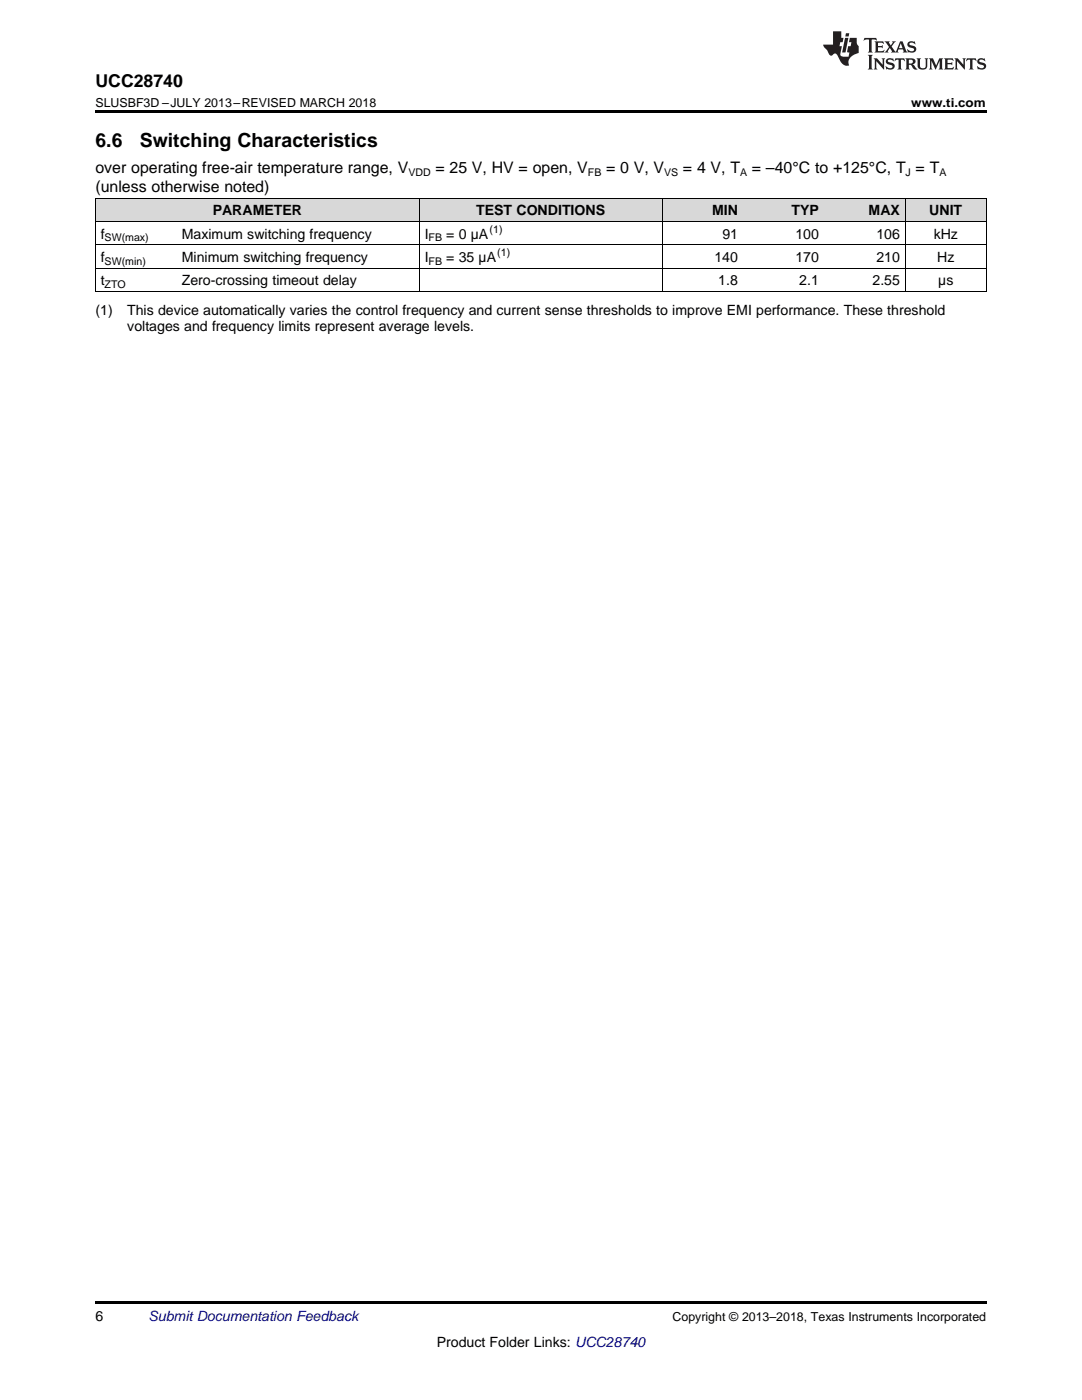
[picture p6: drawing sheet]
<svg xmlns="http://www.w3.org/2000/svg" width="216mm" height="279mm" viewBox="0 0 216 279" stroke-linecap="round" stroke-linejoin="round" font-family="sans-serif">
<defs><g id="words">
<g font-size="3.9">
<text x="19" y="29.3">6.6</text>
<text x="27.9" y="29.3">Switching Characteristics</text>
</g>
<text font-size="3.5" x="19" y="17.3">UCC28740</text>
<g font-size="3.2">
<text x="19" y="34.4">over operating free-air temperature range, V</text>
<text x="86.9" y="34.4">= 25 V, HV = open, V</text>
<text x="120.9" y="34.4">= 0 V, V</text>
<text x="136.3" y="34.4">= 4 V, T</text>
<text x="150" y="34.4">= –40°C to +125°C, T = T</text>
<text x="19" y="38.3">(unless otherwise noted)</text>
</g>
<g font-size="2.8">
<text x="20.1" y="47.6">f</text>
<text x="36.3" y="47.6">Maximum switching frequency</text>
<text x="42.4" y="43">PARAMETER</text>
<text x="84.7" y="47.6">I</text>
<text x="89" y="47.6">= 0 µA</text>
<text x="95" y="43">TEST CONDITIONS</text>
<text x="142.1" y="43">MIN</text>
<text x="144.1" y="47.6">91</text>
<text x="157.9" y="43">TYP</text>
<text x="158.7" y="47.6">100</text>
<text x="173.3" y="43">MAX</text>
<text x="174.9" y="47.6">106</text>
<text x="185.4" y="43">UNIT</text>
<text x="186.3" y="47.6">kHz</text>
<text x="20.1" y="52.3">f</text>
<text x="36.3" y="52.3">Minimum switching frequency</text>
<text x="84.7" y="52.3">I</text>
<text x="89" y="52.3">= 35 µA</text>
<text x="142.6" y="52.3">140</text>
<text x="158.7" y="52.3">170</text>
<text x="174.9" y="52.3">210</text>
<text x="187" y="52.3">Hz</text>
<text x="20.1" y="56.9">t</text>
<text x="36.3" y="56.9">Zero-crossing timeout delay</text>
<text x="143.3" y="56.9">1.8</text>
<text x="159.5" y="56.9">2.1</text>
<text x="174.1" y="56.9">2.55</text>
<text x="187.2" y="56.9">µs</text>
<text x="19" y="62.8">(1)</text>
<text x="25.4" y="62.8">This device automatically varies the control frequency and current sense thresholds to improve EMI performance. These threshold</text>
<text x="25.4" y="66">voltages and frequency limits represent average levels.</text>
<text x="19" y="263.6">6</text>
<text x="87.1" y="268.9">Product Folder Links: UCC28740</text>
</g>
<text font-size="2.8" fill="#0000c8" x="29.6" y="263.6">Submit Documentation Feedback</text>
<g font-size="2.5">
<text x="19" y="21.4">SLUSBF3D –JULY 2013–REVISED MARCH 2018</text>
<text x="181.8" y="21.4">www.ti.com</text>
<text x="134.2" y="263.6">Copyright © 2013–2018, Texas Instruments Incorporated</text>
</g>
<g font-size="2.1">
<text x="81.5" y="35.1">VDD</text>
<text x="117.3" y="35.1">FB</text>
<text x="132.5" y="35.1">VS</text>
<text x="147.7" y="35.1">A</text>
<text x="180.7" y="35.1">J</text>
<text x="187.4" y="35.1">A</text>
<text x="97.7" y="46.5">(1)</text>
<text x="20.9" y="48.2">SW(max)</text>
<text x="20.9" y="52.8">SW(min)</text>
<text x="85.5" y="48.2">FB</text>
<text x="85.5" y="52.8">FB</text>
<text x="99.2" y="51.2">(1)</text>
<text x="20.9" y="57.5">ZTO</text>
</g>
</g></defs>
<g fill="#d8d8d8">
<path d="M19 39.6h16.2v4.6h-16.2z"/>
<path d="M35.2 39.6h48.5v4.6h-48.5z"/>
<path d="M83.7 39.6h48.5v4.6h-48.5z"/>
<path d="M132.2 39.6h16.1v4.6h-16.1z"/>
<path d="M148.3 39.6h16.2v4.6h-16.2z"/>
<path d="M164.5 39.6h16.2v4.6h-16.2z"/>
<path d="M180.7 39.6h16.1v4.6h-16.1z"/>
</g>
<path d="M19 22h177.8v.5h-177.8zM19 58.2h.2zM83.6 58.2h.1zM132.1 58.2h.1zM148.2 58.2h.1zM164.4 58.2h.1zM180.6 58.2h.1zM196.7 58.2h.1zM19 259.7h177.8v.5h-177.8z" fill="#000"/>
<path d="M19 39.5h177.8M19.1 39.5v18.7M83.6 39.5v18.7M132.1 39.5v18.7M180.6 39.5v18.7M196.8 39.5v18.7M19 58.2h177.8M19 53.5h177.8M19 48.8h177.8M19 44.2h177.8" fill="none" stroke="#000" stroke-width=".2"/>
<g fill="#231f20">
<path d="M172.5 7.6l-.1 .5 .4-.2h.6v.1v2.1l-.2 .4h.9l-.2-.4v-2.1l.1-.1h.5l.5 .2-.2-.5zM174.5 8.3l.2 .3v1.5l-.2 .4h1.8l.2-.6a1.04 1.04 0 0 1-1.3 .2v-.7h.6l.3 .2v-.6l-.3 .2h-.6v-.6l.8-.1 .4 .3-.2-.5zM176.5 8.3l.9 1.1-.9 1.1h.8l-.2-.2 .4-.7 .5 .7-.2 .2h1.5l-.2-.2 .2-.4h.9l.1 .4-.2 .2h1l-.3-.3-.7-1.9h-.5l-.9 2-.8-1 .9-1h-.8l.1 .3-.4 .5-.3-.6 .1-.2zM179.7 8.6l.4 1h-.7zM181.3 8.4a.63 .63 0 0 0-.2 .7 .63 .63 0 0 0 .6 .4l.6 .2 .1 .2a.75 .75 0 0 1-.7 .4 .75 .75 0 0 1-.6-.5l.1 .7 .1-.1a1.11 1.11 0 0 0 1.5-.6 1.13 1.13 0 0 0-1.2-.8l-.1-.4a1.04 1.04 0 0 1 1.2 .2l-.2-.5-.2 .1-.4-.2zM173.2 10.9l.2 .4v2.2l-.2 .4h1l-.3-.4v-2.2l.3-.4zM174.3 11.6l.3 .4v1.5l-.3 .4h.8l-.2-.4v-1.3l1.5 1.7v-1.9l.2-.4h-.7l.2 .4v.9l-1.1-1.3zM177 11.8a.62 .62 0 0 0-.2 .7 .62 .62 0 0 0 .6 .4l.6 .1 .1 .3a.76 .76 0 0 1-.7 .3 .76 .76 0 0 1-.7-.4l.2 .7 .1-.1a1.11 1.11 0 0 0 1.5-.6 1.13 1.13 0 0 0-1.2-.8l-.1-.4a1.04 1.04 0 0 1 1.2 .2l-.2-.6-.2 .1-.5-.1zM178.7 11.6l-.2 .6a.61 .61 0 0 1 .8-.3v1.6l-.2 .4h.9l-.2-.4v-1.6a.63 .63 0 0 1 .7 .3l-.1-.6zM180.6 11.6l.3 .4v1.5l-.3 .4h1l-.2-.2-.1-.8 .6 .2a.76 .76 0 0 0 1.2 .7l-1-1a.58 .58 0 0 0 .6-.5 .58 .58 0 0 0-.5-.6zM181.4 11.9h.1a.45 .45 0 0 1 .5 .1 .45 .45 0 0 1 .1 .5l-.8 .2zM182.9 11.6l.2 .2a2.17 2.17 0 0 0 .3 1.9 .99 .99 0 0 0 1.6-.6v-1.1l.2-.4h-.7l.2 .2a1.92 1.92 0 0 1-.2 1.8 .6 .6 0 0 1-.9-.5v-1.1l.2-.4zM185.4 11.6l.2 .4v1.5l-.2 .4h.7l-.2-.4v-1.4l.8 1.8 .8-1.8v1.4l-.2 .4h.9l-.2-.4v-1.5l.2-.4h-.8l-.6 1.5-.6-1.5zM188.4 11.6l.2 .4v1.5l-.2 .4h1.8l.1-.6a1.04 1.04 0 0 1-1.2 .1v-.6h.5l.4 .2v-.6l-.4 .2h-.5v-.7h.8l.3 .3-.1-.6zM190.5 11.6l.2 .4v1.5l-.2 .4h.7l-.2-.4v-1.3l1.5 1.7v-1.9l.2-.4h-.7l.2 .4v.9l-1.1-1.3zM192.9 11.6l-.1 .6a.61 .61 0 0 1 .7-.3l.1 1.6-.3 .4h1l-.3-.4 .1-1.6a.63 .63 0 0 1 .7 .3l-.1-.6zM195.2 11.8a.62 .62 0 0 0-.2 .7 .62 .62 0 0 0 .6 .4l.6 .1 .1 .3a.76 .76 0 0 1-.7 .3 .76 .76 0 0 1-.6-.4l.1 .7 .1-.1a1.11 1.11 0 0 0 1.6-.6 1.13 1.13 0 0 0-1.3-.8l-.1-.4a1.04 1.04 0 0 1 1.2 .2l-.1-.6-.2 .1-.5-.1z"/>
<path d="M166.2 6.3v2.6h-1.9v.4l.8 .9a.91 .91 0 0 0 1 .8 .56 .56 0 0 1 .5-.3 .56 .56 0 0 1 .5 .3l.4 .8a1.53 1.53 0 0 0 1.9 1.2 1.54 1.54 0 0 1 1-2.1l.9-.3v-1.4a1.52 1.52 0 0 1-.4-1.6h-1.3l-.2 .8h.5l-.2 .8h-.5l-.1 1v.2l.4 .1-.2 .8a1.93 1.93 0 0 1-1.6-.3l.3-1.8h-.5l.2-.8h.4l.2-.8h-.4v-1.3zM168.6 7.6l-.6 2.9h.7l.6-2.9zM168.8 6.6l-.1 .7h.6l.2-.7z"/>
</g>
<use href="#words"/>
</svg>
